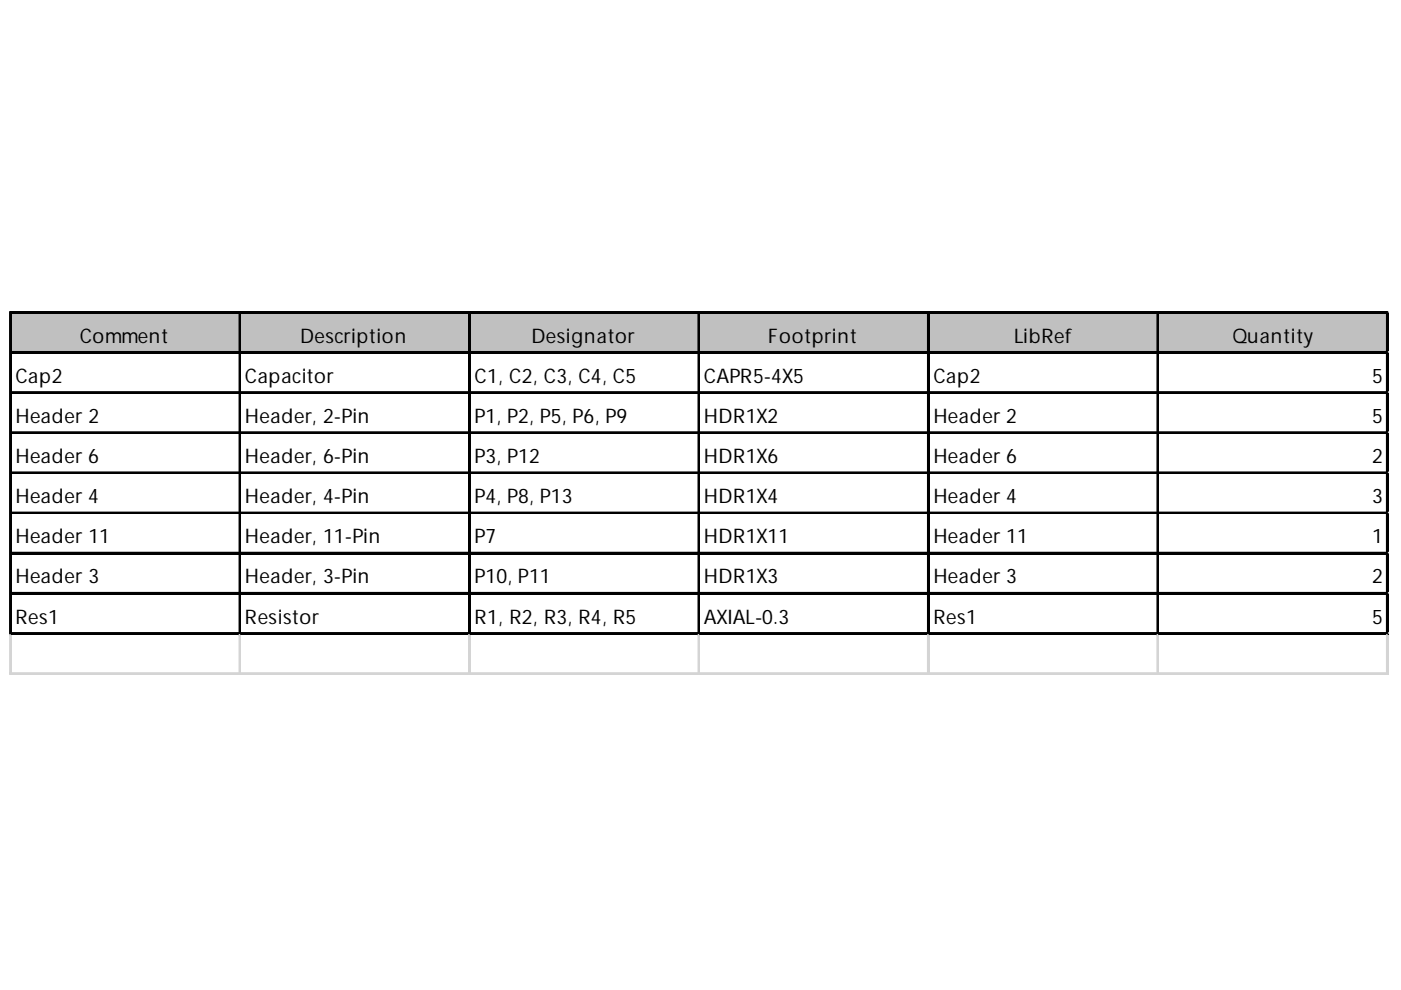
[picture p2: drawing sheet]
<svg xmlns="http://www.w3.org/2000/svg" width="297mm" height="210mm" viewBox="0 0 297 210" stroke-linecap="round" stroke-linejoin="round" font-family="sans-serif">
<defs><g id="words">
<g font-size="4.3">
<text x="16.9" y="72.6">Comment</text>
<text x="63.6" y="72.6">Description</text>
<text x="112.7" y="72.6">Designator</text>
<text x="162.9" y="72.6">Footprint</text>
<text x="215" y="72.6">LibRef</text>
<text x="261.3" y="72.6">Quantity</text>
<text x="3.3" y="81.1">Cap2</text>
<text x="51.9" y="81.1">Capacitor</text>
<text x="100.6" y="81.1">C1, C2, C3, C4, C5</text>
<text x="149.2" y="81.1">CAPR5-4X5</text>
<text x="197.9" y="81.1">Cap2</text>
<text x="290.9" y="81.1">5</text>
<text x="3.3" y="89.7">Header 2</text>
<text x="51.9" y="89.7">Header, 2-Pin</text>
<text x="100.6" y="89.7">P1, P2, P5, P6, P9</text>
<text x="149.2" y="89.7">HDR1X2</text>
<text x="197.9" y="89.7">Header 2</text>
<text x="290.9" y="89.7">5</text>
<text x="3.3" y="98.2">Header 6</text>
<text x="51.9" y="98.2">Header, 6-Pin</text>
<text x="100.6" y="98.2">P3, P12</text>
<text x="149.2" y="98.2">HDR1X6</text>
<text x="197.9" y="98.2">Header 6</text>
<text x="290.9" y="98.2">2</text>
<text x="3.3" y="106.7">Header 4</text>
<text x="51.9" y="106.7">Header, 4-Pin</text>
<text x="100.6" y="106.7">P4, P8, P13</text>
<text x="149.2" y="106.7">HDR1X4</text>
<text x="197.9" y="106.7">Header 4</text>
<text x="290.9" y="106.7">3</text>
<text x="3.3" y="115.2">Header 11</text>
<text x="51.9" y="115.2">Header, 11-Pin</text>
<text x="100.6" y="115.2">P7</text>
<text x="149.2" y="115.2">HDR1X11</text>
<text x="197.9" y="115.2">Header 11</text>
<text x="290.9" y="115.2">1</text>
<text x="3.3" y="123.7">Header 3</text>
<text x="51.9" y="123.7">Header, 3-Pin</text>
<text x="100.6" y="123.7">P10, P11</text>
<text x="149.2" y="123.7">HDR1X3</text>
<text x="197.9" y="123.7">Header 3</text>
<text x="290.9" y="123.7">2</text>
<text x="3.3" y="132.2">Res1</text>
<text x="51.9" y="132.2">Resistor</text>
<text x="100.6" y="132.2">R1, R2, R3, R4, R5</text>
<text x="149.2" y="132.2">AXIAL-0.3</text>
<text x="197.9" y="132.2">Res1</text>
<text x="290.9" y="132.2">5</text>
</g>
</g></defs>
<path d="M2.5 66.4h291.9v8.6h-291.9z" fill="#c0c0c0"/>
<g fill="none" stroke="#000" stroke-width=".39">
<path d="M2.1 66.1v68.5M2.3 66.1v68.5M2.5 66.1h291.9M2.5 66.3h291.9M2.5 74.6h291.9M2.5 74.8h291.9M50.8 66.5v68.1M51 66.5v68.1M99.4 66.5v68.1M99.6 66.5v68.1M148.1 66.5v68.1M148.3 66.5v68.1"/>
<path d="M196.7 66.5v68.1M196.9 66.5v68.1M245.4 66.5v68.1M245.6 66.5v68.1M294 66.5v68.1M294.2 66.5v68.1M2.5 83.1h291.9M2.5 83.3h291.9M2.5 91.6h291.9M2.5 91.8h291.9M2.5 100.2h291.9M2.5 100.3h291.9"/>
<path d="M2.5 108.7h291.9M2.5 108.9h291.9M2.5 117.2h291.9M2.5 117.4h291.9M2.5 125.7h291.9M2.5 125.9h291.9M2.5 134.2h291.9M2.5 134.4h291.9"/>
</g>
<g fill="none" stroke="#d4d4d4" stroke-width=".39">
<path d="M294.4 66.1h.1M2.1 134.6v8.6M2.3 134.6v8.6M50.8 134.6v8.6M51 134.6v8.6M99.4 134.6v8.6M99.6 134.6v8.6M148.1 134.6v8.6M148.3 134.6v8.6M196.7 134.6v8.6M196.9 134.6v8.6M245.4 134.6v8.6"/>
<path d="M245.6 134.6v8.6M294 134.6v8.6M294.2 134.6v8.6"/>
</g>
<path d="M294.4 66.1l.1 .4z" fill="#d4d4d4"/>
<path d="M294.4 74.6h.1" fill="none" stroke="#d4d4d4" stroke-width=".39"/>
<path d="M294.4 74.6l.1 .4z" fill="#d4d4d4"/>
<path d="M294.4 83.1h.1" fill="none" stroke="#d4d4d4" stroke-width=".39"/>
<path d="M294.4 83.1l.1 .4z" fill="#d4d4d4"/>
<path d="M294.4 91.6h.1" fill="none" stroke="#d4d4d4" stroke-width=".39"/>
<path d="M294.4 91.6l.1 .4z" fill="#d4d4d4"/>
<path d="M294.4 100.2h.1" fill="none" stroke="#d4d4d4" stroke-width=".39"/>
<path d="M294.4 100.2l.1 .3z" fill="#d4d4d4"/>
<path d="M294.4 108.7h.1" fill="none" stroke="#d4d4d4" stroke-width=".39"/>
<path d="M294.4 108.7l.1 .4z" fill="#d4d4d4"/>
<path d="M294.4 117.2h.1" fill="none" stroke="#d4d4d4" stroke-width=".39"/>
<path d="M294.4 117.2l.1 .4z" fill="#d4d4d4"/>
<path d="M294.4 125.7h.1" fill="none" stroke="#d4d4d4" stroke-width=".39"/>
<path d="M294.4 125.7l.1 .4z" fill="#d4d4d4"/>
<path d="M294.4 134.2h.1" fill="none" stroke="#d4d4d4" stroke-width=".39"/>
<path d="M294.4 134.2l.1 .4z" fill="#d4d4d4"/>
<path d="M2.1 142.7h292.4M2.1 142.9h292.4" fill="none" stroke="#d4d4d4" stroke-width=".39"/>
<use href="#words"/>
</svg>
